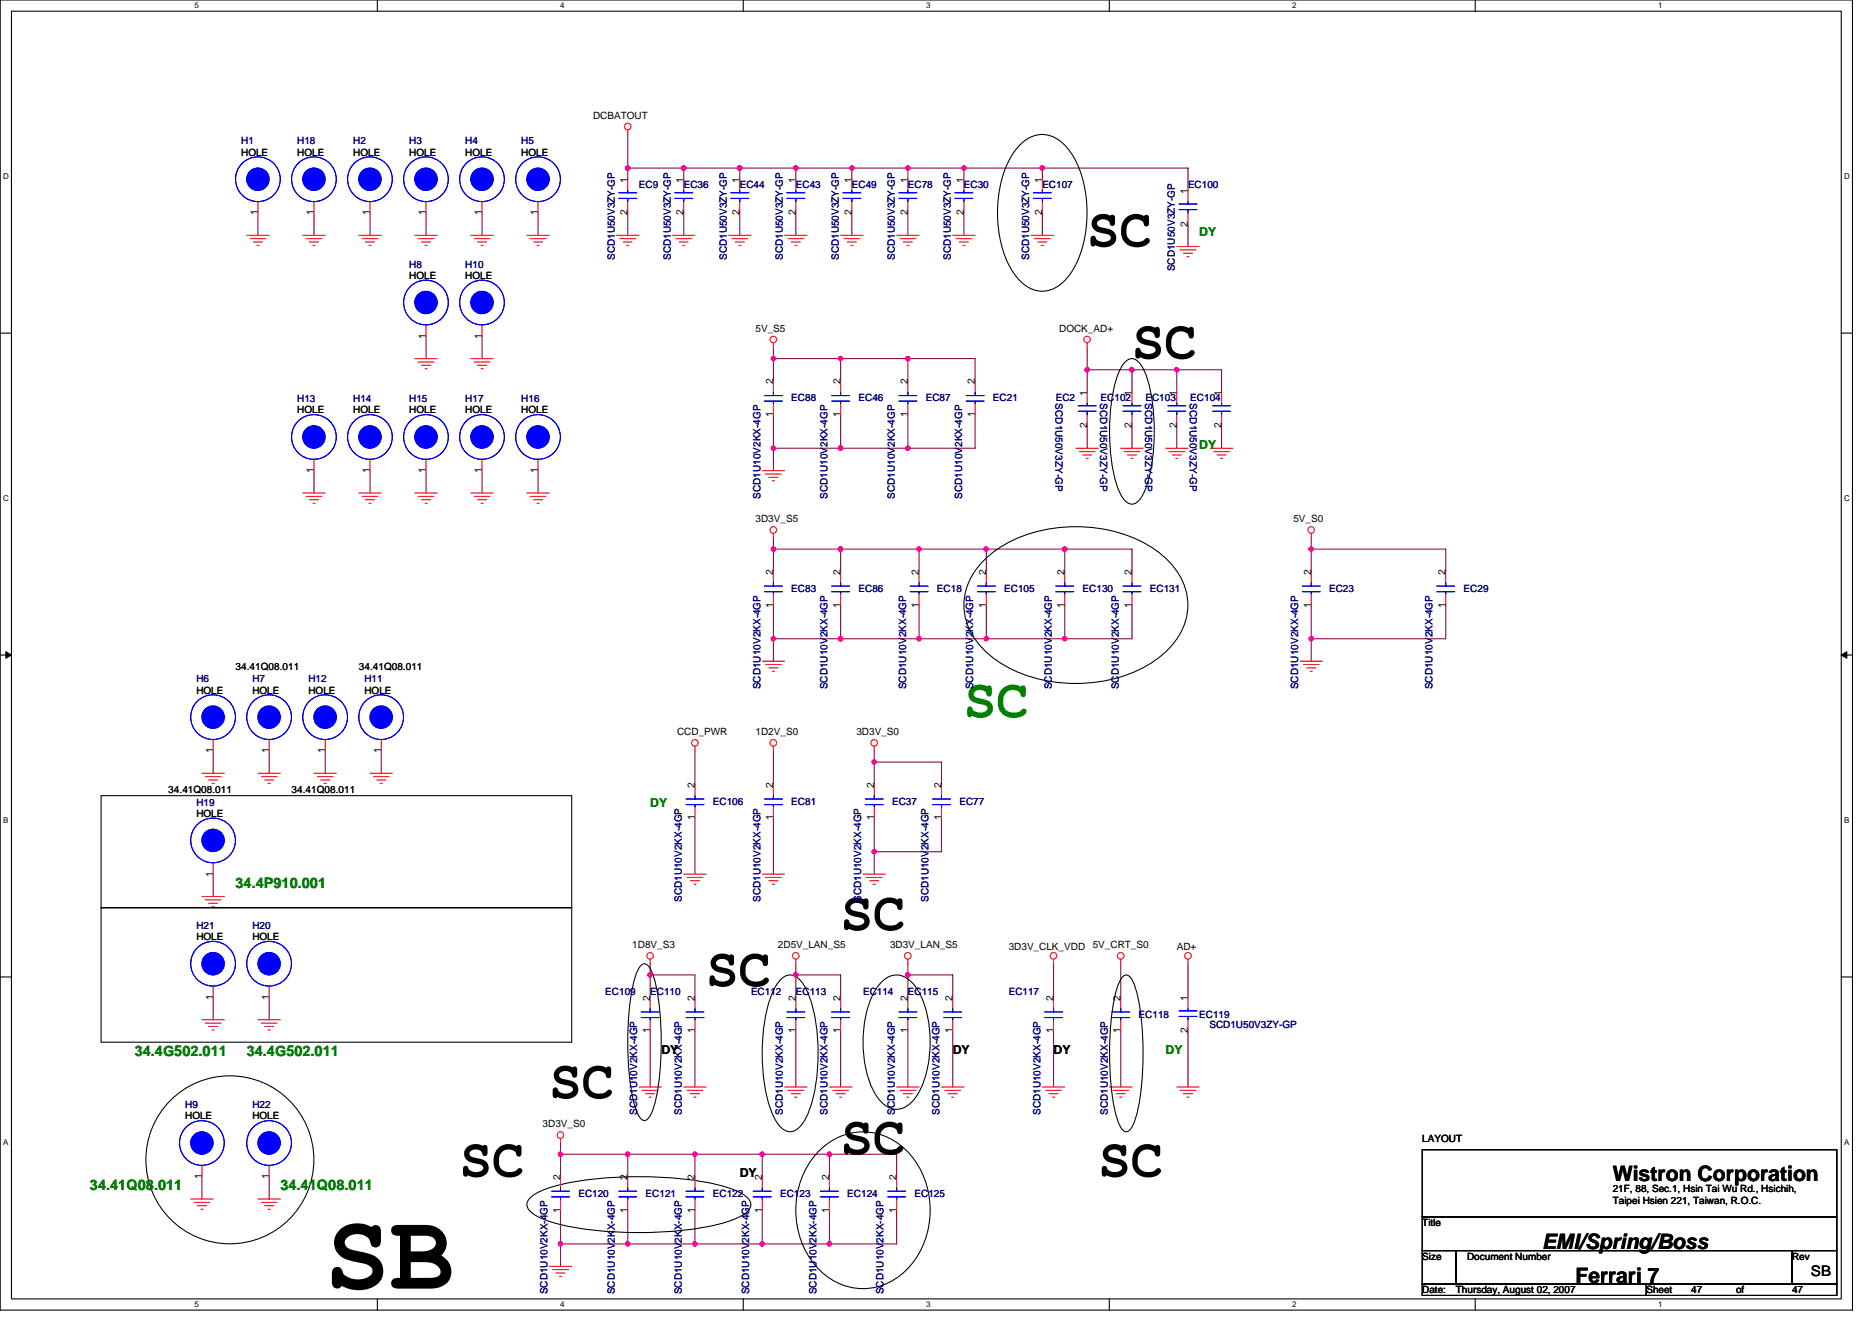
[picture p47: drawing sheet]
<svg xmlns="http://www.w3.org/2000/svg" width="297mm" height="210mm" viewBox="0 0 297 210" stroke-linecap="round" stroke-linejoin="round" font-family="sans-serif">
<defs><g id="words">
<text font-size="17.1" x="51.6" y="204.4">SB</text>
<g font-size="8.5">
<text x="172.5" y="39.1">SC</text>
<text x="179.6" y="56.9">SC</text>
<text x="133.4" y="147.6">SC</text>
<text x="112.1" y="156.5">SC</text>
<text x="87.2" y="174.2">SC</text>
<text x="133.4" y="183.1">SC</text>
<text x="72.9" y="186.7">SC</text>
<text x="174.3" y="186.7">SC</text>
</g>
<text font-size="8.5" fill="#008000" x="152.9" y="113.8">SC</text>
<g font-size="3.4">
<text x="255.9" y="187.3">Wistron Corporation</text>
<text x="244.7" y="198.2">EMI/Spring/Boss</text>
<text x="250" y="203.5">Ferrari 7</text>
</g>
<g font-size="2.3" fill="#008000">
<text x="37.4" y="140.8">34.4P910.001</text>
<text x="21.4" y="167.5">34.4G502.011</text>
<text x="39.2" y="167.5">34.4G502.011</text>
<text x="14.3" y="188.8">34.41Q08.011</text>
<text x="44.5" y="188.8">34.41Q08.011</text>
</g>
<text font-size="2.3" x="287.4" y="202.5">SB</text>
<g font-size="1.9" fill="#008000">
<text x="190.3" y="37.4">DY</text>
<text x="190.3" y="71.2">DY</text>
<text x="103.2" y="128.1">DY</text>
<text x="185" y="167.2">DY</text>
</g>
<g font-size="1.9">
<text x="104.9" y="167.2">DY</text>
<text x="151.2" y="167.2">DY</text>
<text x="167.2" y="167.2">DY</text>
<text x="117.4" y="186.7">DY</text>
</g>
<g font-size="1.6" fill="#000080">
<text x="38.3" y="22.9">H1</text>
<text x="47.2" y="22.9">H18</text>
<text x="56" y="22.9">H2</text>
<text x="64.9" y="22.9">H3</text>
<text x="73.8" y="22.9">H4</text>
<text x="82.7" y="22.9">H5</text>
<text x="101.4" y="29.9">EC9</text>
<text x="108.5" y="29.9">EC36</text>
<text x="117.4" y="29.9">EC44</text>
<text x="126.3" y="29.9">EC43</text>
<text x="135.2" y="29.9">EC49</text>
<text x="144.1" y="29.9">EC78</text>
<text x="152.9" y="29.9">EC30</text>
<text x="165.4" y="29.9">EC107</text>
<text x="188.5" y="29.9">EC100</text>
<text x="97.5" y="41.3" transform="rotate(-90 97.5 41.3)">SCD1U50V3ZY-GP</text>
<text x="106.4" y="41.3" transform="rotate(-90 106.4 41.3)">SCD1U50V3ZY-GP</text>
<text x="115.3" y="41.3" transform="rotate(-90 115.3 41.3)">SCD1U50V3ZY-GP</text>
<text x="124.2" y="41.3" transform="rotate(-90 124.2 41.3)">SCD1U50V3ZY-GP</text>
<text x="133.1" y="41.3" transform="rotate(-90 133.1 41.3)">SCD1U50V3ZY-GP</text>
<text x="142" y="41.3" transform="rotate(-90 142 41.3)">SCD1U50V3ZY-GP</text>
<text x="150.9" y="41.3" transform="rotate(-90 150.9 41.3)">SCD1U50V3ZY-GP</text>
<text x="163.3" y="41.3" transform="rotate(-90 163.3 41.3)">SCD1U50V3ZY-GP</text>
<text x="64.9" y="42.5">H8</text>
<text x="73.8" y="42.5">H10</text>
<text x="186.4" y="43" transform="rotate(-90 186.4 43)">SCD1U50V3ZY-GP</text>
<text x="47.2" y="63.8">H13</text>
<text x="56" y="63.8">H14</text>
<text x="64.9" y="63.8">H15</text>
<text x="73.8" y="63.8">H17</text>
<text x="82.7" y="63.8">H16</text>
<text x="125.6" y="63.6">EC88</text>
<text x="136.2" y="63.6">EC46</text>
<text x="146.9" y="63.6">EC87</text>
<text x="157.6" y="63.6">EC21</text>
<text x="167.5" y="64" transform="rotate(90 167.5 64)">SCD1U50V3ZY-GP</text>
<text x="167.5" y="63.6">EC2</text>
<text x="174.6" y="64" transform="rotate(90 174.6 64)">SCD1U50V3ZY-GP</text>
<text x="174.6" y="63.6">EC102</text>
<text x="181.7" y="64" transform="rotate(90 181.7 64)">SCD1U50V3ZY-GP</text>
<text x="181.8" y="63.6">EC103</text>
<text x="188.8" y="64" transform="rotate(90 188.8 64)">SCD1U50V3ZY-GP</text>
<text x="188.9" y="63.6">EC104</text>
<text x="120.6" y="79.1" transform="rotate(-90 120.6 79.1)">SCD1U10V2KX-4GP</text>
<text x="131.3" y="79.1" transform="rotate(-90 131.3 79.1)">SCD1U10V2KX-4GP</text>
<text x="142" y="79.1" transform="rotate(-90 142 79.1)">SCD1U10V2KX-4GP</text>
<text x="152.7" y="79.1" transform="rotate(-90 152.7 79.1)">SCD1U10V2KX-4GP</text>
<text x="125.6" y="93.9">EC83</text>
<text x="136.2" y="93.9">EC86</text>
<text x="148.7" y="93.9">EC18</text>
<text x="159.3" y="93.9">EC105</text>
<text x="171.8" y="93.9">EC130</text>
<text x="182.5" y="93.9">EC131</text>
<text x="210.9" y="93.9">EC23</text>
<text x="232.2" y="93.9">EC29</text>
<text x="31.2" y="108.3">H6</text>
<text x="40" y="108.3">H7</text>
<text x="48.9" y="108.3">H12</text>
<text x="57.8" y="108.3">H11</text>
<text x="120.6" y="109.3" transform="rotate(-90 120.6 109.3)">SCD1U10V2KX-4GP</text>
<text x="131.3" y="109.3" transform="rotate(-90 131.3 109.3)">SCD1U10V2KX-4GP</text>
<text x="143.8" y="109.3" transform="rotate(-90 143.8 109.3)">SCD1U10V2KX-4GP</text>
<text x="154.4" y="109.3" transform="rotate(-90 154.4 109.3)">SCD1U10V2KX-4GP</text>
<text x="166.9" y="109.3" transform="rotate(-90 166.9 109.3)">SCD1U10V2KX-4GP</text>
<text x="177.5" y="109.3" transform="rotate(-90 177.5 109.3)">SCD1U10V2KX-4GP</text>
<text x="206" y="109.3" transform="rotate(-90 206 109.3)">SCD1U10V2KX-4GP</text>
<text x="227.3" y="109.3" transform="rotate(-90 227.3 109.3)">SCD1U10V2KX-4GP</text>
<text x="31.2" y="127.8">H19</text>
<text x="113.1" y="127.7">EC106</text>
<text x="125.6" y="127.7">EC81</text>
<text x="141.6" y="127.7">EC37</text>
<text x="152.2" y="127.7">EC77</text>
<text x="108.2" y="143.1" transform="rotate(-90 108.2 143.1)">SCD1U10V2KX-4GP</text>
<text x="120.6" y="143.1" transform="rotate(-90 120.6 143.1)">SCD1U10V2KX-4GP</text>
<text x="136.6" y="143.1" transform="rotate(-90 136.6 143.1)">SCD1U10V2KX-4GP</text>
<text x="147.3" y="143.1" transform="rotate(-90 147.3 143.1)">SCD1U10V2KX-4GP</text>
<text x="31.2" y="147.4">H21</text>
<text x="40" y="147.4">H20</text>
<text x="96.1" y="157.9">EC109</text>
<text x="103.2" y="157.9">EC110</text>
<text x="119.2" y="157.9">EC112</text>
<text x="126.3" y="157.9">EC113</text>
<text x="136.9" y="157.9">EC114</text>
<text x="144.1" y="157.9">EC115</text>
<text x="160.1" y="157.9">EC117</text>
<text x="180.7" y="161.4">EC118</text>
<text x="190.3" y="161.4">EC119</text>
<text x="191.9" y="163">SCD1U50V3ZY-GP</text>
<text x="29.4" y="175.8">H9</text>
<text x="40" y="175.8">H22</text>
<text x="101.1" y="176.9" transform="rotate(-90 101.1 176.9)">SCD1U10V2KX-4GP</text>
<text x="108.2" y="176.9" transform="rotate(-90 108.2 176.9)">SCD1U10V2KX-4GP</text>
<text x="124.2" y="176.9" transform="rotate(-90 124.2 176.9)">SCD1U10V2KX-4GP</text>
<text x="131.3" y="176.9" transform="rotate(-90 131.3 176.9)">SCD1U10V2KX-4GP</text>
<text x="142" y="176.9" transform="rotate(-90 142 176.9)">SCD1U10V2KX-4GP</text>
<text x="149.1" y="176.9" transform="rotate(-90 149.1 176.9)">SCD1U10V2KX-4GP</text>
<text x="165.1" y="176.9" transform="rotate(-90 165.1 176.9)">SCD1U10V2KX-4GP</text>
<text x="175.8" y="176.9" transform="rotate(-90 175.8 176.9)">SCD1U10V2KX-4GP</text>
<text x="91.8" y="189.9">EC120</text>
<text x="102.4" y="189.9">EC121</text>
<text x="113.1" y="189.9">EC122</text>
<text x="123.8" y="189.9">EC123</text>
<text x="134.4" y="189.9">EC124</text>
<text x="145.1" y="189.9">EC125</text>
<text x="86.9" y="205.4" transform="rotate(-90 86.9 205.4)">SCD1U10V2KX-4GP</text>
<text x="97.5" y="205.4" transform="rotate(-90 97.5 205.4)">SCD1U10V2KX-4GP</text>
<text x="108.2" y="205.4" transform="rotate(-90 108.2 205.4)">SCD1U10V2KX-4GP</text>
<text x="118.9" y="205.4" transform="rotate(-90 118.9 205.4)">SCD1U10V2KX-4GP</text>
<text x="129.5" y="205.4" transform="rotate(-90 129.5 205.4)">SCD1U10V2KX-4GP</text>
<text x="140.2" y="205.4" transform="rotate(-90 140.2 205.4)">SCD1U10V2KX-4GP</text>
</g>
<g font-size="1.6">
<text x="94.1" y="18.8">DCBATOUT</text>
<text x="38.3" y="24.7">HOLE</text>
<text x="47.2" y="24.7">HOLE</text>
<text x="56" y="24.7">HOLE</text>
<text x="64.9" y="24.7">HOLE</text>
<text x="73.8" y="24.7">HOLE</text>
<text x="82.7" y="24.7">HOLE</text>
<text x="99.6" y="29" transform="rotate(-90 99.6 29)">1</text>
<text x="108.5" y="29" transform="rotate(-90 108.5 29)">1</text>
<text x="117.4" y="29" transform="rotate(-90 117.4 29)">1</text>
<text x="126.3" y="29" transform="rotate(-90 126.3 29)">1</text>
<text x="135.1" y="29" transform="rotate(-90 135.1 29)">1</text>
<text x="144" y="29" transform="rotate(-90 144 29)">1</text>
<text x="152.9" y="29" transform="rotate(-90 152.9 29)">1</text>
<text x="165.4" y="29" transform="rotate(-90 165.4 29)">1</text>
<text x="40.9" y="34.2" transform="rotate(-90 40.9 34.2)">1</text>
<text x="49.8" y="34.2" transform="rotate(-90 49.8 34.2)">1</text>
<text x="58.7" y="34.2" transform="rotate(-90 58.7 34.2)">1</text>
<text x="67.6" y="34.2" transform="rotate(-90 67.6 34.2)">1</text>
<text x="76.5" y="34.2" transform="rotate(-90 76.5 34.2)">1</text>
<text x="85.4" y="34.2" transform="rotate(-90 85.4 34.2)">1</text>
<text x="99.6" y="34.2" transform="rotate(-90 99.6 34.2)">2</text>
<text x="108.5" y="34.2" transform="rotate(-90 108.5 34.2)">2</text>
<text x="117.4" y="34.2" transform="rotate(-90 117.4 34.2)">2</text>
<text x="126.3" y="34.2" transform="rotate(-90 126.3 34.2)">2</text>
<text x="135.1" y="34.2" transform="rotate(-90 135.1 34.2)">2</text>
<text x="144" y="34.2" transform="rotate(-90 144 34.2)">2</text>
<text x="152.9" y="34.2" transform="rotate(-90 152.9 34.2)">2</text>
<text x="165.4" y="34.2" transform="rotate(-90 165.4 34.2)">2</text>
<text x="188.5" y="35.9" transform="rotate(-90 188.5 35.9)">2</text>
<text x="188.5" y="30.8" transform="rotate(-90 188.5 30.8)">1</text>
<text x="64.9" y="44.3">HOLE</text>
<text x="73.8" y="44.3">HOLE</text>
<text x="67.6" y="53.7" transform="rotate(-90 67.6 53.7)">1</text>
<text x="76.5" y="53.7" transform="rotate(-90 76.5 53.7)">1</text>
<text x="119.9" y="52.6">5V_S5</text>
<text x="168.1" y="52.6">DOCK_AD+</text>
<text x="47.2" y="65.6">HOLE</text>
<text x="56" y="65.6">HOLE</text>
<text x="64.9" y="65.6">HOLE</text>
<text x="73.8" y="65.6">HOLE</text>
<text x="82.7" y="65.6">HOLE</text>
<text x="122.7" y="61" transform="rotate(-90 122.7 61)">2</text>
<text x="133.4" y="61" transform="rotate(-90 133.4 61)">2</text>
<text x="144" y="61" transform="rotate(-90 144 61)">2</text>
<text x="154.7" y="61" transform="rotate(-90 154.7 61)">2</text>
<text x="172.5" y="62.8" transform="rotate(-90 172.5 62.8)">1</text>
<text x="179.6" y="62.8" transform="rotate(-90 179.6 62.8)">1</text>
<text x="186.7" y="62.8" transform="rotate(-90 186.7 62.8)">1</text>
<text x="193.8" y="62.8" transform="rotate(-90 193.8 62.8)">1</text>
<text x="122.7" y="66.2" transform="rotate(-90 122.7 66.2)">1</text>
<text x="133.4" y="66.2" transform="rotate(-90 133.4 66.2)">1</text>
<text x="144" y="66.2" transform="rotate(-90 144 66.2)">1</text>
<text x="154.7" y="66.2" transform="rotate(-90 154.7 66.2)">1</text>
<text x="172.5" y="67.9" transform="rotate(-90 172.5 67.9)">2</text>
<text x="179.6" y="67.9" transform="rotate(-90 179.6 67.9)">2</text>
<text x="186.7" y="67.9" transform="rotate(-90 186.7 67.9)">2</text>
<text x="193.8" y="67.9" transform="rotate(-90 193.8 67.9)">2</text>
<text x="49.8" y="75.1" transform="rotate(-90 49.8 75.1)">1</text>
<text x="58.7" y="75.1" transform="rotate(-90 58.7 75.1)">1</text>
<text x="67.6" y="75.1" transform="rotate(-90 67.6 75.1)">1</text>
<text x="76.5" y="75.1" transform="rotate(-90 76.5 75.1)">1</text>
<text x="85.4" y="75.1" transform="rotate(-90 85.4 75.1)">1</text>
<text x="119.9" y="82.8">3D3V_S5</text>
<text x="205.2" y="82.8">5V_S0</text>
<text x="122.7" y="91.2" transform="rotate(-90 122.7 91.2)">2</text>
<text x="133.4" y="91.2" transform="rotate(-90 133.4 91.2)">2</text>
<text x="145.8" y="91.2" transform="rotate(-90 145.8 91.2)">2</text>
<text x="156.5" y="91.2" transform="rotate(-90 156.5 91.2)">2</text>
<text x="168.9" y="91.2" transform="rotate(-90 168.9 91.2)">2</text>
<text x="179.6" y="91.2" transform="rotate(-90 179.6 91.2)">2</text>
<text x="208" y="91.2" transform="rotate(-90 208 91.2)">2</text>
<text x="229.4" y="91.2" transform="rotate(-90 229.4 91.2)">2</text>
<text x="122.7" y="96.4" transform="rotate(-90 122.7 96.4)">1</text>
<text x="133.4" y="96.4" transform="rotate(-90 133.4 96.4)">1</text>
<text x="145.8" y="96.4" transform="rotate(-90 145.8 96.4)">1</text>
<text x="156.5" y="96.4" transform="rotate(-90 156.5 96.4)">1</text>
<text x="168.9" y="96.4" transform="rotate(-90 168.9 96.4)">1</text>
<text x="179.6" y="96.4" transform="rotate(-90 179.6 96.4)">1</text>
<text x="208" y="96.4" transform="rotate(-90 208 96.4)">1</text>
<text x="229.4" y="96.4" transform="rotate(-90 229.4 96.4)">1</text>
<text x="37.4" y="106.3">34.41Q08.011</text>
<text x="56.9" y="106.3">34.41Q08.011</text>
<text x="31.2" y="110">HOLE</text>
<text x="40" y="110">HOLE</text>
<text x="48.9" y="110">HOLE</text>
<text x="57.8" y="110">HOLE</text>
<text x="33.8" y="119.5" transform="rotate(-90 33.8 119.5)">1</text>
<text x="42.7" y="119.5" transform="rotate(-90 42.7 119.5)">1</text>
<text x="51.6" y="119.5" transform="rotate(-90 51.6 119.5)">1</text>
<text x="60.5" y="119.5" transform="rotate(-90 60.5 119.5)">1</text>
<text x="107.4" y="116.6">CCD_PWR</text>
<text x="119.9" y="116.6">1D2V_S0</text>
<text x="135.9" y="116.6">3D3V_S0</text>
<text x="26.7" y="125.9">34.41Q08.011</text>
<text x="46.3" y="125.9">34.41Q08.011</text>
<text x="110.3" y="125" transform="rotate(-90 110.3 125)">2</text>
<text x="122.7" y="125" transform="rotate(-90 122.7 125)">2</text>
<text x="138.7" y="125" transform="rotate(-90 138.7 125)">2</text>
<text x="149.4" y="125" transform="rotate(-90 149.4 125)">2</text>
<text x="31.2" y="129.6">HOLE</text>
<text x="110.3" y="130.2" transform="rotate(-90 110.3 130.2)">1</text>
<text x="122.7" y="130.2" transform="rotate(-90 122.7 130.2)">1</text>
<text x="138.7" y="130.2" transform="rotate(-90 138.7 130.2)">1</text>
<text x="149.4" y="130.2" transform="rotate(-90 149.4 130.2)">1</text>
<text x="33.8" y="139.1" transform="rotate(-90 33.8 139.1)">1</text>
<text x="31.2" y="149.2">HOLE</text>
<text x="40" y="149.2">HOLE</text>
<text x="100.3" y="150.4">1D8V_S3</text>
<text x="123.4" y="150.4">2D5V_LAN_S5</text>
<text x="141.2" y="150.4">3D3V_LAN_S5</text>
<text x="160.1" y="150.8">3D3V_CLK_VDD</text>
<text x="173.4" y="150.4">5V_CRT_S0</text>
<text x="186.7" y="150.8">AD+</text>
<text x="33.8" y="158.6" transform="rotate(-90 33.8 158.6)">1</text>
<text x="42.7" y="158.6" transform="rotate(-90 42.7 158.6)">1</text>
<text x="103.1" y="158.8" transform="rotate(-90 103.1 158.8)">2</text>
<text x="110.3" y="158.8" transform="rotate(-90 110.3 158.8)">2</text>
<text x="126.3" y="158.8" transform="rotate(-90 126.3 158.8)">2</text>
<text x="133.4" y="158.8" transform="rotate(-90 133.4 158.8)">2</text>
<text x="144" y="158.8" transform="rotate(-90 144 158.8)">2</text>
<text x="151.1" y="158.8" transform="rotate(-90 151.1 158.8)">2</text>
<text x="167.1" y="158.8" transform="rotate(-90 167.1 158.8)">2</text>
<text x="177.8" y="158.8" transform="rotate(-90 177.8 158.8)">2</text>
<text x="188.5" y="158.8" transform="rotate(-90 188.5 158.8)">1</text>
<text x="103.1" y="164" transform="rotate(-90 103.1 164)">1</text>
<text x="110.3" y="164" transform="rotate(-90 110.3 164)">1</text>
<text x="126.3" y="164" transform="rotate(-90 126.3 164)">1</text>
<text x="133.4" y="164" transform="rotate(-90 133.4 164)">1</text>
<text x="144" y="164" transform="rotate(-90 144 164)">1</text>
<text x="151.1" y="164" transform="rotate(-90 151.1 164)">1</text>
<text x="167.1" y="164" transform="rotate(-90 167.1 164)">1</text>
<text x="177.8" y="164" transform="rotate(-90 177.8 164)">1</text>
<text x="188.5" y="164" transform="rotate(-90 188.5 164)">2</text>
<text x="29.4" y="177.6">HOLE</text>
<text x="40" y="177.6">HOLE</text>
<text x="86.1" y="178.9">3D3V_S0</text>
<text x="225.7" y="181.2">LAYOUT</text>
<text x="32" y="187.1" transform="rotate(-90 32 187.1)">1</text>
<text x="42.7" y="187.1" transform="rotate(-90 42.7 187.1)">1</text>
<text x="88.9" y="187.2" transform="rotate(-90 88.9 187.2)">2</text>
<text x="99.6" y="187.2" transform="rotate(-90 99.6 187.2)">2</text>
<text x="110.3" y="187.2" transform="rotate(-90 110.3 187.2)">2</text>
<text x="120.9" y="187.2" transform="rotate(-90 120.9 187.2)">2</text>
<text x="131.6" y="187.2" transform="rotate(-90 131.6 187.2)">2</text>
<text x="142.3" y="187.2" transform="rotate(-90 142.3 187.2)">2</text>
<text x="255.9" y="189.2">21F, 88, Sec.1, Hsin Tai Wu Rd., Hsichih,</text>
<text x="255.9" y="191">Taipei Hsien 221, Taiwan, R.O.C.</text>
<text x="88.9" y="192.4" transform="rotate(-90 88.9 192.4)">1</text>
<text x="99.6" y="192.4" transform="rotate(-90 99.6 192.4)">1</text>
<text x="110.3" y="192.4" transform="rotate(-90 110.3 192.4)">1</text>
<text x="120.9" y="192.4" transform="rotate(-90 120.9 192.4)">1</text>
<text x="131.6" y="192.4" transform="rotate(-90 131.6 192.4)">1</text>
<text x="142.3" y="192.4" transform="rotate(-90 142.3 192.4)">1</text>
<text x="225.7" y="194.5">Title</text>
<text x="225.7" y="199.8">Size</text>
<text x="232.8" y="199.8">Document Number</text>
<text x="284.3" y="199.8">Rev</text>
<text x="225.7" y="205.2">Date:</text>
<text x="231" y="205.2">Thursday, August 02, 2007</text>
<text x="261.2" y="205.2">Sheet</text>
<text x="268.3" y="205.2">47</text>
<text x="275.5" y="205.2">of</text>
<text x="284.3" y="205.2">47</text>
</g>
<g font-size="1.3">
<text x="30.8" y="1.3">5</text>
<text x="88.9" y="1.3">4</text>
<text x="147" y="1.3">3</text>
<text x="205" y="1.3">2</text>
<text x="263.1" y="1.3">1</text>
<text x=".5" y="28.4">D</text>
<text x="292.6" y="28.4">D</text>
<text x=".5" y="79.5">C</text>
<text x="292.6" y="79.5">C</text>
<text x=".5" y="130.6">B</text>
<text x="292.6" y="130.6">B</text>
<text x=".5" y="181.7">A</text>
<text x="292.6" y="181.7">A</text>
<text x="30.8" y="207.4">5</text>
<text x="88.9" y="207.4">4</text>
<text x="147" y="207.4">3</text>
<text x="205" y="207.4">2</text>
<text x="263.1" y="207.4">1</text>
</g>
</g></defs>
<path d="M0 0h293.9v207.9h-293.9zM1.8 1.8h290.4v204.3h-290.4z" fill="none" stroke="#000" stroke-width=".17"/>
<g fill="#fff">
<path d="M30.8 .2h.7v1.4h-.7z"/>
<path d="M30.8 206.3h.7v1.4h-.7z"/>
</g>
<path d="M59.9 0v1.8M59.9 206.1v1.8" fill="none" stroke="#000" stroke-width=".17"/>
<g fill="#fff">
<path d="M88.9 .2h.7v1.4h-.7z"/>
<path d="M88.9 206.3h.7v1.4h-.7z"/>
</g>
<path d="M117.9 0v1.8M117.9 206.1v1.8" fill="none" stroke="#000" stroke-width=".17"/>
<g fill="#fff">
<path d="M147 .2h.7v1.4h-.7z"/>
<path d="M147 206.3h.7v1.4h-.7z"/>
</g>
<path d="M176 0v1.8M176 206.1v1.8" fill="none" stroke="#000" stroke-width=".17"/>
<g fill="#fff">
<path d="M205 .2h.7v1.4h-.7z"/>
<path d="M205 206.3h.7v1.4h-.7z"/>
</g>
<path d="M234.1 0v1.8M234.1 206.1v1.8" fill="none" stroke="#000" stroke-width=".17"/>
<g fill="#fff">
<path d="M263.1 .2h.7v1.4h-.7z"/>
<path d="M263.1 206.3h.7v1.4h-.7z"/>
<path d="M.5 27.3h.9v1.4h-.9z"/>
<path d="M292.6 27.3h.9v1.4h-.9z"/>
<path d="M.5 78.4h.9v1.4h-.9z"/>
<path d="M292.6 78.4h.9v1.4h-.9z"/>
</g>
<path d="M0 52.9h1.8M292.2 52.9h1.7" fill="none" stroke="#000" stroke-width=".17"/>
<g fill="#fff">
<path d="M.5 129.5h.8v1.4h-.8z"/>
<path d="M292.6 129.5h.9v1.4h-.9z"/>
</g>
<path d="M0 103.9h1.8M292.2 103.9h1.7" fill="none" stroke="#000" stroke-width=".17"/>
<path d="M.9 103.4l.9 .5-.9 .5zM292.2 103.9l.8-.5v1z" fill="#000" stroke="#000" stroke-width=".16"/>
<g fill="#fff">
<path d="M.5 180.5h.8v1.4h-.8z"/>
<path d="M292.6 180.5h.9v1.4h-.9z"/>
</g>
<g fill="none" stroke="#000" stroke-width=".17">
<path d="M162 22.8a4.5 4.5 0 0 1 6.7 0 14.5 14.5 0 0 1 3.7 9.4 18.3 18.3 0 0 1-2.3 10.9 5.9 5.9 0 0 1-4.7 3.1 5.9 5.9 0 0 1-4.7-3.1 19.3 19.3 0 0 1 0-18.6zM178.7 57.3a1.43 1.43 0 0 1 2.3 .5 18.7 18.7 0 0 1 2.1 9.1 28.3 28.3 0 0 1-1.3 10.7 4.1 4.1 0 0 1-1.7 2.3 1.52 1.52 0 0 1-1.9-.8 18.8 18.8 0 0 1-2.1-9.1 28.4 28.4 0 0 1 1.3-10.7l.8-1.5zM156 89a20.6 20.6 0 0 1 14.7-5.4 20.7 20.7 0 0 1 14.7 5.4 9.5 9.5 0 0 1 0 13.9 20.6 20.6 0 0 1-14.7 5.5 20.6 20.6 0 0 1-14.7-5.5 9.5 9.5 0 0 1 0-13.9zM16 126.2h74.7v17.8h-74.7zM0 155h1.8M16 144h74.7v21.4h-74.7zM101.5 153.4l.4-.4 .4-.1a2.11 2.11 0 0 1 1.3 1.7 42 42 0 0 1 1.1 15.6l-.1 1.4a13.8 13.8 0 0 1-1.6 5.7l-.4 .4-.3 .1a2.1 2.1 0 0 1-1.4-1.7 42.5 42.5 0 0 1-1.1-15.6l.2-1.4a13.8 13.8 0 0 1 1.5-5.7zM123.6 155.7a2.02 2.02 0 0 1 3.5 0 14.1 14.1 0 0 1 2.4 6.6 28.8 28.8 0 0 1-1.4 14.7 4.5 4.5 0 0 1-2.1 2.4 2.04 2.04 0 0 1-2.4-.8 14.2 14.2 0 0 1-2.3-6.7 29 29 0 0 1 1.4-14.6zM140.2 155.5a3.1 3.1 0 0 1 4.7 .6 14.8 14.8 0 0 1 2.7 9.2 14.8 14.8 0 0 1-2.7 9.2 3.2 3.2 0 0 1-5.3 0 14.9 14.9 0 0 1-2.7-9.2 14.8 14.8 0 0 1 2.7-9.2zM178 155.1l.3-.3 .4-.1a2.11 2.11 0 0 1 1.3 1.7 42 42 0 0 1 1.2 15.5l-.2 1.5a13.8 13.8 0 0 1-1.6 5.7l-.3 .3-.4 .2a2.1 2.1 0 0 1-1.3-1.7 42.5 42.5 0 0 1-1.1-15.6l.1-1.5a13.8 13.8 0 0 1 1.6-5.7zM292.2 155h1.7M84.1 190.1a12.7 12.7 0 0 1 6.2-2.4 63 63 0 0 1 23.6 .3 11.2 11.2 0 0 1 4.8 2.1 1.34 1.34 0 0 1 0 2 12.8 12.8 0 0 1-6.2 2.5 62.4 62.4 0 0 1-23.7-.3 11.2 11.2 0 0 1-4.7-2.2 1.34 1.34 0 0 1 0-2z"/>
<path d="M130.3 182.3a9.6 9.6 0 0 1 14.2 .9 13.8 13.8 0 0 1-.9 18.5 9.5 9.5 0 0 1-14.2-.9 13.9 13.9 0 0 1 .9-18.5zM225.7 182.4h65.8v10.7h-65.8zM225.7 193.1h65.8v5.3h-65.8zM225.7 198.4h5.3v5.4h-5.3zM231 198.4h53.3v5.4h-53.3zM284.3 198.4h7.2v5.4h-7.2zM225.7 203.8h35.5v1.7h-35.5zM261.2 203.8h30.3v1.7h-30.3z"/>
<circle cx="36.5" cy="184" r="13.3"/>
</g>
<g fill="none" stroke="#800040" stroke-width=".17">
<path d="M40.9 33.8v3.5M49.8 33.8v3.5M58.7 33.8v3.5M67.6 33.8v3.5M76.5 33.8v3.5M85.4 33.8v3.5M99.6 26.7h65.8M99.6 21.3v7.1M99.6 33.8v3.5M108.5 26.7v1.7M108.5 33.8v3.5M117.4 26.7v1.7"/>
<path d="M117.4 33.8v3.5M126.3 26.7v1.7M126.3 33.8v3.5M135.2 26.7v1.7M135.2 33.8v3.5M144.1 26.7v1.7M144.1 33.8v3.5M152.9 26.7v1.7M152.9 33.8v3.5M165.4 28.4v-1.7h23.1v3.5M165.4 33.8v3.5M188.5 35.6v3.5"/>
<path d="M67.6 53.3v3.6M76.5 53.3v3.6M122.7 56.9h10.7v3.6M122.7 55.1v5.4M133.4 56.9h10.7v3.6M144.1 56.9h10.6v3.6M172.5 55.1v7.1M172.5 58.7h21.3v3.5M179.6 58.7v3.5M186.7 58.7v3.5M49.8 74.7v3.5M58.7 74.7v3.5"/>
<path d="M67.6 74.7v3.5M76.5 74.7v3.5M85.4 74.7v3.5M122.7 65.8v8.9M133.4 65.8v5.3M144.1 65.8v5.3M154.7 65.8v5.3h-32M172.5 67.6v3.5M179.6 67.6v3.5M186.7 67.6v3.5M193.8 67.6v3.5M122.7 85.3v1.8"/>
<path d="M122.7 96v8.9M133.4 87.1h-10.7v3.6M133.4 87.1v3.6M133.4 96v5.3M133.4 87.1h46.2v3.6M145.8 87.1v3.6M145.8 96v5.3M156.5 87.1v3.6M156.5 96v5.3M168.9 87.1v3.6M168.9 96v5.3M179.6 96v5.3h-56.9"/>
<path d="M208.1 87.1h21.3v3.6M208.1 85.3v5.4M208.1 96v8.9M229.4 96v5.3h-21.3M33.8 119.1v3.6M42.7 119.1v3.6M51.6 119.1v3.6M60.5 119.1v3.6M110.3 119.1v5.4M122.7 119.1v5.4M138.7 119.1v1.8M33.8 138.7v3.5"/>
<path d="M110.3 129.8v8.9M122.7 129.8v8.9M138.7 124.5v-3.6h10.7v3.6M138.7 129.8v8.9M149.4 129.8v5.3h-10.7M33.8 158.2v3.6M42.7 158.2v3.6M103.2 152.9v5.3M103.2 154.7h7.1v3.5M126.3 154.7h7.1v3.5M126.3 152.9v5.3M144.1 152.9v5.3"/>
<path d="M144.1 154.7h7.1v3.5M167.2 152.9v5.3M177.8 152.9v5.3M188.5 152.9v5.3M103.2 163.6v8.9M110.3 163.6v8.9M126.3 163.6v8.9M133.4 163.6v8.9M144.1 163.6v8.9M151.2 163.6v8.9M167.2 163.6v8.9M177.8 163.6v8.9"/>
<path d="M188.5 163.6v8.9M32 186.7v3.5M42.7 186.7v3.5M88.9 183.1h10.7v3.6M88.9 181.4v5.3M88.9 192v8.9M99.6 183.1h10.7v3.6M99.6 192v5.4M110.3 183.1h10.6v3.6M110.3 192v5.4M120.9 192v5.4M120.9 183.1h21.4v3.6"/>
<path d="M131.6 183.1v3.6M131.6 192v5.4M142.3 192v5.4h-53.4"/>
</g>
<g fill="#f0f" stroke="#f0f" stroke-width=".17">
<circle cx="99.6" cy="26.7" r=".35"/>
<circle cx="144" cy="26.7" r=".35"/>
<circle cx="117.4" cy="26.7" r=".35"/>
<circle cx="126.3" cy="26.7" r=".35"/>
<circle cx="108.5" cy="26.7" r=".35"/>
<circle cx="144" cy="71.1" r=".35"/>
<circle cx="133.4" cy="71.1" r=".35"/>
<circle cx="122.7" cy="71.1" r=".35"/>
<circle cx="144" cy="56.9" r=".35"/>
<circle cx="122.7" cy="56.9" r=".35"/>
<circle cx="133.4" cy="101.3" r=".35"/>
<circle cx="122.7" cy="101.3" r=".35"/>
<circle cx="122.7" cy="87.1" r=".35"/>
<circle cx="138.7" cy="135.1" r=".35"/>
<circle cx="138.7" cy="120.9" r=".35"/>
<circle cx="133.4" cy="56.9" r=".35"/>
<circle cx="208.1" cy="87.1" r=".35"/>
<circle cx="133.4" cy="87.1" r=".35"/>
<circle cx="208.1" cy="101.3" r=".35"/>
<circle cx="103.2" cy="154.7" r=".35"/>
<circle cx="126.3" cy="154.7" r=".35"/>
<circle cx="99.6" cy="183.1" r=".35"/>
<circle cx="88.9" cy="197.3" r=".35"/>
<circle cx="88.9" cy="183.1" r=".35"/>
<circle cx="99.6" cy="197.3" r=".35"/>
<circle cx="120.9" cy="183.1" r=".35"/>
<circle cx="110.3" cy="183.1" r=".35"/>
<circle cx="110.3" cy="197.3" r=".35"/>
<circle cx="131.6" cy="183.1" r=".35"/>
<circle cx="120.9" cy="197.3" r=".35"/>
<circle cx="131.6" cy="197.3" r=".35"/>
<circle cx="145.8" cy="87.1" r=".35"/>
<circle cx="145.8" cy="101.3" r=".35"/>
<circle cx="144" cy="154.7" r=".35"/>
<circle cx="179.6" cy="58.7" r=".35"/>
<circle cx="172.5" cy="58.7" r=".35"/>
<circle cx="186.7" cy="58.7" r=".35"/>
<circle cx="135.2" cy="26.7" r=".35"/>
<circle cx="152.9" cy="26.7" r=".35"/>
<circle cx="165.4" cy="26.7" r=".35"/>
<circle cx="168.9" cy="87.1" r=".35"/>
<circle cx="168.9" cy="101.3" r=".35"/>
<circle cx="156.5" cy="87.1" r=".35"/>
<circle cx="156.5" cy="101.3" r=".35"/>
</g>
<g fill="none" stroke="#f00" stroke-width=".17">
<path d="M39.2 37.3h3.5M39.7 37.9h2.5M40.2 38.4h1.5M40.8 38.9h.3M40.9 32v1.8M48 37.3h3.6M48.6 37.9h2.5M49.1 38.4h1.4M49.7 38.9h.3M49.8 32v1.8M56.9 37.3h3.6M57.5 37.9h2.5"/>
<path d="M58 38.4h1.4M58.5 38.9h.4M58.7 32v1.8M65.8 37.3h3.6M66.4 37.9h2.5M66.9 38.4h1.4M67.4 38.9h.4M67.6 32v1.8M74.7 37.3h3.6M75.2 37.9h2.5M75.8 38.4h1.4M76.3 38.9h.4"/>
<path d="M76.5 32v1.8M83.6 37.3h3.6M84.1 37.9h2.5M84.7 38.4h1.4M85.2 38.9h.4M85.4 32v1.8M97.8 37.3h3.6M98.4 37.9h2.5M98.9 38.4h1.4M99.4 38.9h.4M99.6 20.6v.7M99.6 28.4v1.8"/>
<path d="M99.6 32v1.8M106.7 37.3h3.6M107.2 37.9h2.5M107.8 38.4h1.4M108.3 38.9h.4M108.5 28.4v1.8M108.5 32v1.8M115.6 37.3h3.6M116.1 37.9h2.5M116.7 38.4h1.4M117.2 38.9h.4M117.4 28.4v1.8"/>
<path d="M117.4 32v1.8M124.5 37.3h3.6M125 37.9h2.5M125.6 38.4h1.4M126.1 38.9h.3M126.3 28.4v1.8M126.3 32v1.8M133.4 37.3h3.5M133.9 37.9h2.5M134.4 38.4h1.5M135 38.9h.3M135.2 28.4v1.8"/>
<path d="M135.2 32v1.8M142.3 37.3h3.5M142.8 37.9h2.5M143.3 38.4h1.5M143.9 38.9h.3M144.1 28.4v1.8M144.1 32v1.8M151.2 37.3h3.5M151.7 37.9h2.5M152.2 38.4h1.5M152.8 38.9h.3M152.9 28.4v1.8"/>
<path d="M152.9 32v1.8M163.6 37.3h3.6M164.1 37.9h2.5M164.7 38.4h1.4M165.2 38.9h.4M165.4 28.4v1.8M165.4 32v1.8M186.7 39.1h3.6M187.3 39.6h2.5M188.5 30.2v1.8M188.5 33.8v1.8M65.8 56.9h3.6"/>
<path d="M66.4 57.4h2.5M66.9 58h1.4M67.4 58.5h.4M67.6 51.6v1.7M74.7 56.9h3.6M75.2 57.4h2.5M75.8 58h1.4M76.3 58.5h.4M76.5 51.6v1.7M122.7 54.4v.7M172.5 54.4v.7M187.8 40.2h1.4"/>
<path d="M188.3 40.7h.4M48 78.2h3.6M48.6 78.8h2.5M49.1 79.3h1.4M49.7 79.8h.3M49.8 72.9v1.8M56.9 78.2h3.6M57.5 78.8h2.5M58 79.3h1.4M58.5 79.8h.4M58.7 72.9v1.8M65.8 78.2h3.6"/>
<path d="M66.4 78.8h2.5M66.9 79.3h1.4M67.4 79.8h.4M67.6 72.9v1.8M74.7 78.2h3.6M75.2 78.8h2.5M75.8 79.3h1.4M76.3 79.8h.4M76.5 72.9v1.8M83.6 78.2h3.6M84.1 78.8h2.5M84.7 79.3h1.4"/>
<path d="M85.2 79.8h.4M85.4 72.9v1.8M120.9 74.7h3.6M121.5 75.2h2.5M122 75.7h1.4M122.6 76.3h.3M122.7 60.5v1.7M122.7 64v1.8M133.4 60.5v1.7M133.4 64v1.8M144.1 60.5v1.7M144.1 64v1.8"/>
<path d="M154.7 60.5v1.7M154.7 64v1.8M170.7 71.1h3.6M171.3 71.6h2.5M171.8 72.2h1.4M172.3 72.7h.4M172.5 62.2v1.8M172.5 65.8v1.8M177.8 71.1h3.6M178.4 71.6h2.5M178.9 72.2h1.4M179.4 72.7h.4"/>
<path d="M179.6 62.2v1.8M179.6 65.8v1.8M185 71.1h3.5M185.5 71.6h2.5M186 72.2h1.4M186.6 72.7h.3M186.7 62.2v1.8M186.7 65.8v1.8M192.1 71.1h3.5M192.6 71.6h2.5M193.1 72.2h1.5M193.7 72.7h.3"/>
<path d="M193.8 62.2v1.8M193.8 65.8v1.8M122.7 84.6v.7M122.7 90.7v1.8M122.7 94.2v1.8M133.4 90.7v1.8M133.4 94.2v1.8M145.8 90.7v1.8M145.8 94.2v1.8M156.5 90.7v1.8M156.5 94.2v1.8M168.9 90.7v1.8"/>
<path d="M168.9 94.2v1.8M179.6 90.7v1.8M179.6 94.2v1.8M208.1 84.6v.7M208.1 90.7v1.8M208.1 94.2v1.8M229.4 90.7v1.8M229.4 94.2v1.8M33.8 117.3v1.8M42.7 117.3v1.8M51.6 117.3v1.8M60.5 117.3v1.8"/>
<path d="M110.3 118.4v.7M120.9 104.9h3.6M121.5 105.4h2.5M122 106h1.4M122.6 106.5h.3M122.7 118.4v.7M138.7 118.4v.7M206.3 104.9h3.5M206.8 105.4h2.5M207.3 106h1.5M207.9 106.5h.3M32 122.7h3.6"/>
<path d="M32.6 123.2h2.5M33.1 123.7h1.4M33.7 124.3h.3M33.8 136.9v1.8M40.9 122.7h3.6M41.5 123.2h2.5M42 123.7h1.4M42.5 124.3h.4M49.8 122.7h3.6M50.4 123.2h2.4M50.9 123.7h1.4M51.4 124.3h.4"/>
<path d="M58.7 122.7h3.6M59.2 123.2h2.5M59.8 123.7h1.4M60.3 124.3h.4M108.5 138.7h3.6M109 139.2h2.5M109.6 139.7h1.4M110.3 124.5v1.7M110.3 128v1.8M120.9 138.7h3.6M121.5 139.2h2.5M122 139.7h1.4"/>
<path d="M122.7 124.5v1.7M122.7 128v1.8M136.9 138.7h3.6M137.5 139.2h2.5M138 139.7h1.4M138.7 124.5v1.7M138.7 128v1.8M149.4 124.5v1.7M149.4 128v1.8M32 142.2h3.6M32.6 142.8h2.5M33.1 143.3h1.4"/>
<path d="M33.7 143.8h.3M33.8 156.5v1.7M42.7 156.5v1.7M103.2 152.2v.7M103.2 158.2v1.8M110.1 140.3h.3M110.3 158.2v1.8M122.6 140.3h.3M126.3 152.2v.7M126.3 158.2v1.8M133.4 158.2v1.8M138.6 140.3h.3"/>
<path d="M144.1 152.2v.7M144.1 158.2v1.8M151.2 158.2v1.8M167.2 152.2v.7M167.2 158.2v1.8M177.8 152.2v.7M177.8 158.2v1.8M188.5 152.2v.7M188.5 158.2v1.8M32 161.8h3.6M32.6 162.3h2.5M33.1 162.9h1.4"/>
<path d="M33.7 163.4h.3M40.9 161.8h3.6M41.5 162.3h2.5M42 162.9h1.4M42.5 163.4h.4M101.4 172.5h3.5M101.9 173h2.5M102.4 173.5h1.5M103 174.1h.3M103.2 161.8v1.8M108.5 172.5h3.6M109 173h2.5"/>
<path d="M109.6 173.5h1.4M110.1 174.1h.3M110.3 161.8v1.8M124.5 172.5h3.6M125 173h2.5M125.6 173.5h1.4M126.1 174.1h.3M126.3 161.8v1.8M131.6 172.5h3.6M132.1 173h2.5M132.7 173.5h1.4M133.2 174.1h.4"/>
<path d="M133.4 161.8v1.8M142.3 172.5h3.5M142.8 173h2.5M143.3 173.5h1.5M143.9 174.1h.3M144.1 161.8v1.8M149.4 172.5h3.5M149.9 173h2.5M150.4 173.5h1.5M151 174.1h.3M151.2 161.8v1.8M165.4 172.5h3.5"/>
<path d="M165.9 173h2.5M166.5 173.5h1.4M167 174.1h.3M167.2 161.8v1.8M176.1 172.5h3.5M176.6 173h2.5M177.1 173.5h1.5M177.7 174.1h.3M177.8 161.8v1.8M186.7 172.5h3.6M187.3 173h2.5M187.8 173.5h1.4"/>
<path d="M188.3 174.1h.4M188.5 161.8v1.8M30.3 190.2h3.5M30.8 190.8h2.5M31.3 191.3h1.5M31.9 191.9h.3M32 184.9v1.8M40.9 190.2h3.6M41.5 190.8h2.5M42 191.3h1.4M42.5 191.9h.4M42.7 184.9v1.8"/>
<path d="M88.9 180.6v.8M88.9 186.7v1.8M88.9 190.2v1.8M99.6 186.7v1.8M99.6 190.2v1.8M110.3 186.7v1.8M110.3 190.2v1.8M120.9 186.7v1.8M120.9 190.2v1.8M131.6 186.7v1.8M131.6 190.2v1.8M142.3 186.7v1.8"/>
<path d="M142.3 190.2v1.8M87.2 200.9h3.5M87.7 201.4h2.5M88.2 202h1.5M88.8 202.5h.3"/>
<circle cx="99.6" cy="20.1" r=".52"/>
<circle cx="122.7" cy="53.9" r=".52"/>
<circle cx="172.5" cy="53.9" r=".52"/>
<circle cx="122.7" cy="84.1" r=".52"/>
<circle cx="208.1" cy="84.1" r=".52"/>
<circle cx="110.3" cy="117.9" r=".52"/>
<circle cx="122.7" cy="117.9" r=".52"/>
<circle cx="138.7" cy="117.9" r=".52"/>
<circle cx="103.1" cy="151.6" r=".52"/>
<circle cx="126.3" cy="151.6" r=".52"/>
<circle cx="144" cy="151.6" r=".52"/>
<circle cx="167.2" cy="151.6" r=".52"/>
<circle cx="177.8" cy="151.6" r=".52"/>
<circle cx="188.5" cy="151.6" r=".52"/>
<circle cx="88.9" cy="180.1" r=".52"/>
</g>
<g fill="none" stroke="#00f" stroke-width=".17">
<path d="M98.2 30.6h2.8M98.2 31.5h2.8M99.6 30.2v.4M99.6 31.5v.5M107.1 30.6h2.8M107.1 31.5h2.8M108.5 30.2v.4M108.5 31.5v.5M116 30.6h2.8M116 31.5h2.8M117.4 30.2v.4M117.4 31.5v.5"/>
<path d="M124.9 30.6h2.8M124.9 31.5h2.8M126.3 30.2v.4M126.3 31.5v.5M133.7 30.6h2.9M133.7 31.5h2.9M135.2 30.2v.4M135.2 31.5v.5M142.6 30.6h2.9M142.6 31.5h2.9M144.1 30.2v.4M144.1 31.5v.5"/>
<path d="M151.5 30.6h2.9M151.5 31.5h2.9M152.9 30.2v.4M152.9 31.5v.5M164 30.6h2.8M164 31.5h2.8M165.4 30.2v.4M165.4 31.5v.5M187.1 32.4h2.8M187.1 33.3h2.8M188.5 32v.4M188.5 33.3v.5"/>
<path d="M121.3 63.6h2.8M121.3 62.8h2.8M122.7 62.2v.6M122.7 63.6v.4M132 63.6h2.8M132 62.8h2.8M133.4 62.2v.6M133.4 63.6v.4M142.6 63.6h2.9M142.6 62.8h2.9M144.1 62.2v.6M144.1 63.6v.4"/>
<path d="M153.3 63.6h2.8M153.3 62.8h2.8M154.7 62.2v.6M154.7 63.6v.4M171.1 64.4h2.8M171.1 65.3h2.8M172.5 64v.4M172.5 65.3v.5M178.2 64.4h2.8M178.2 65.3h2.8M179.6 64v.4M179.6 65.3v.5"/>
<path d="M185.3 64.4h2.8M185.3 65.3h2.8M186.7 64v.4M186.7 65.3v.5M192.4 64.4h2.9M192.4 65.3h2.9M193.8 64v.4M193.8 65.3v.5M121.3 93.9h2.8M121.3 93h2.8M122.7 92.5v.5M122.7 93.9v.3"/>
<path d="M132 93.9h2.8M132 93h2.8M133.4 92.5v.5M133.4 93.9v.3M144.4 93.9h2.9M144.4 93h2.9M145.8 92.5v.5M145.8 93.9v.3M155.1 93.9h2.8M155.1 93h2.8M156.5 92.5v.5M156.5 93.9v.3"/>
<path d="M167.5 93.9h2.9M167.5 93h2.9M168.9 92.5v.5M168.9 93.9v.3M178.2 93.9h2.8M178.2 93h2.8M179.6 92.5v.5M179.6 93.9v.3M206.6 93.9h2.9M206.6 93h2.9M208.1 92.5v.5M208.1 93.9v.3"/>
<path d="M228 93.9h2.8M228 93h2.8M229.4 92.5v.5M229.4 93.9v.3M108.9 127.7h2.8M108.9 126.8h2.8M110.3 126.2v.6M110.3 127.7v.3M121.3 127.7h2.8M121.3 126.8h2.8M122.7 126.2v.6M122.7 127.7v.3"/>
<path d="M137.3 127.7h2.8M137.3 126.8h2.8M138.7 126.2v.6M138.7 127.7v.3M148 127.7h2.8M148 126.8h2.8M149.4 126.2v.6M149.4 127.7v.3M101.7 161.4h2.9M101.7 160.5h2.9M103.2 160v.5M103.2 161.4v.4"/>
<path d="M108.9 161.4h2.8M108.9 160.5h2.8M110.3 160v.5M110.3 161.4v.4M124.9 161.4h2.8M124.9 160.5h2.8M126.3 160v.5M126.3 161.4v.4M132 161.4h2.8M132 160.5h2.8M133.4 160v.5M133.4 161.4v.4"/>
<path d="M142.6 161.4h2.9M142.6 160.5h2.9M144.1 160v.5M144.1 161.4v.4M149.8 161.4h2.8M149.8 160.5h2.8M151.2 160v.5M151.2 161.4v.4M165.8 161.4h2.8M165.8 160.5h2.8M167.2 160v.5M167.2 161.4v.4"/>
<path d="M176.4 161.4h2.9M176.4 160.5h2.9M177.8 160v.5M177.8 161.4v.4M187.1 160.4h2.8M187.1 161.3h2.8M188.5 160v.4M188.5 161.3v.5M87.5 189.9h2.9M87.5 189h2.9M88.9 188.5v.5M88.9 189.9v.3"/>
<path d="M98.2 189.9h2.8M98.2 189h2.8M99.6 188.5v.5M99.6 189.9v.3M108.9 189.9h2.8M108.9 189h2.8M110.3 188.5v.5M110.3 189.9v.3M119.5 189.9h2.9M119.5 189h2.9M120.9 188.5v.5M120.9 189.9v.3"/>
<path d="M130.2 189.9h2.8M130.2 189h2.8M131.6 188.5v.5M131.6 189.9v.3M140.9 189.9h2.8M140.9 189h2.8M142.3 188.5v.5M142.3 189.9v.3"/>
<circle cx="40.9" cy="28.4" r="3.5"/>
<circle cx="49.8" cy="28.4" r="3.5"/>
<circle cx="58.7" cy="28.4" r="3.5"/>
<circle cx="67.6" cy="28.4" r="3.5"/>
<circle cx="76.5" cy="28.4" r="3.5"/>
<circle cx="85.4" cy="28.4" r="3.5"/>
<circle cx="67.6" cy="48" r="3.5"/>
<circle cx="76.5" cy="48" r="3.5"/>
<circle cx="49.8" cy="69.3" r="3.5"/>
<circle cx="58.7" cy="69.3" r="3.5"/>
<circle cx="67.6" cy="69.3" r="3.5"/>
<circle cx="76.5" cy="69.3" r="3.5"/>
<circle cx="85.4" cy="69.3" r="3.5"/>
<circle cx="33.8" cy="113.8" r="3.5"/>
<circle cx="42.7" cy="113.8" r="3.5"/>
<circle cx="51.6" cy="113.8" r="3.5"/>
<circle cx="60.5" cy="113.8" r="3.5"/>
<circle cx="33.8" cy="133.3" r="3.5"/>
<circle cx="33.8" cy="152.9" r="3.5"/>
<circle cx="42.7" cy="152.9" r="3.5"/>
<circle cx="32" cy="181.3" r="3.5"/>
<circle cx="42.7" cy="181.3" r="3.5"/>
</g>
<g fill="#00f" stroke="#00f" stroke-width=".17">
<circle cx="67.6" cy="69.3" r="1.77"/>
<circle cx="49.8" cy="28.4" r="1.77"/>
<circle cx="42.7" cy="181.3" r="1.77"/>
<circle cx="76.5" cy="28.4" r="1.77"/>
<circle cx="85.4" cy="28.4" r="1.77"/>
<circle cx="58.7" cy="69.3" r="1.77"/>
<circle cx="33.8" cy="133.3" r="1.77"/>
<circle cx="76.5" cy="48" r="1.77"/>
<circle cx="85.4" cy="69.3" r="1.77"/>
<circle cx="33.8" cy="152.9" r="1.77"/>
<circle cx="42.7" cy="152.9" r="1.77"/>
<circle cx="67.6" cy="28.4" r="1.77"/>
<circle cx="40.9" cy="28.4" r="1.77"/>
<circle cx="60.5" cy="113.8" r="1.77"/>
<circle cx="33.8" cy="113.8" r="1.77"/>
<circle cx="32" cy="181.3" r="1.77"/>
<circle cx="49.8" cy="69.3" r="1.77"/>
<circle cx="42.7" cy="113.8" r="1.77"/>
<circle cx="67.6" cy="48" r="1.77"/>
<circle cx="76.5" cy="69.3" r="1.77"/>
<circle cx="58.7" cy="28.4" r="1.77"/>
<circle cx="51.6" cy="113.8" r="1.77"/>
</g>
<use href="#words"/>
</svg>
